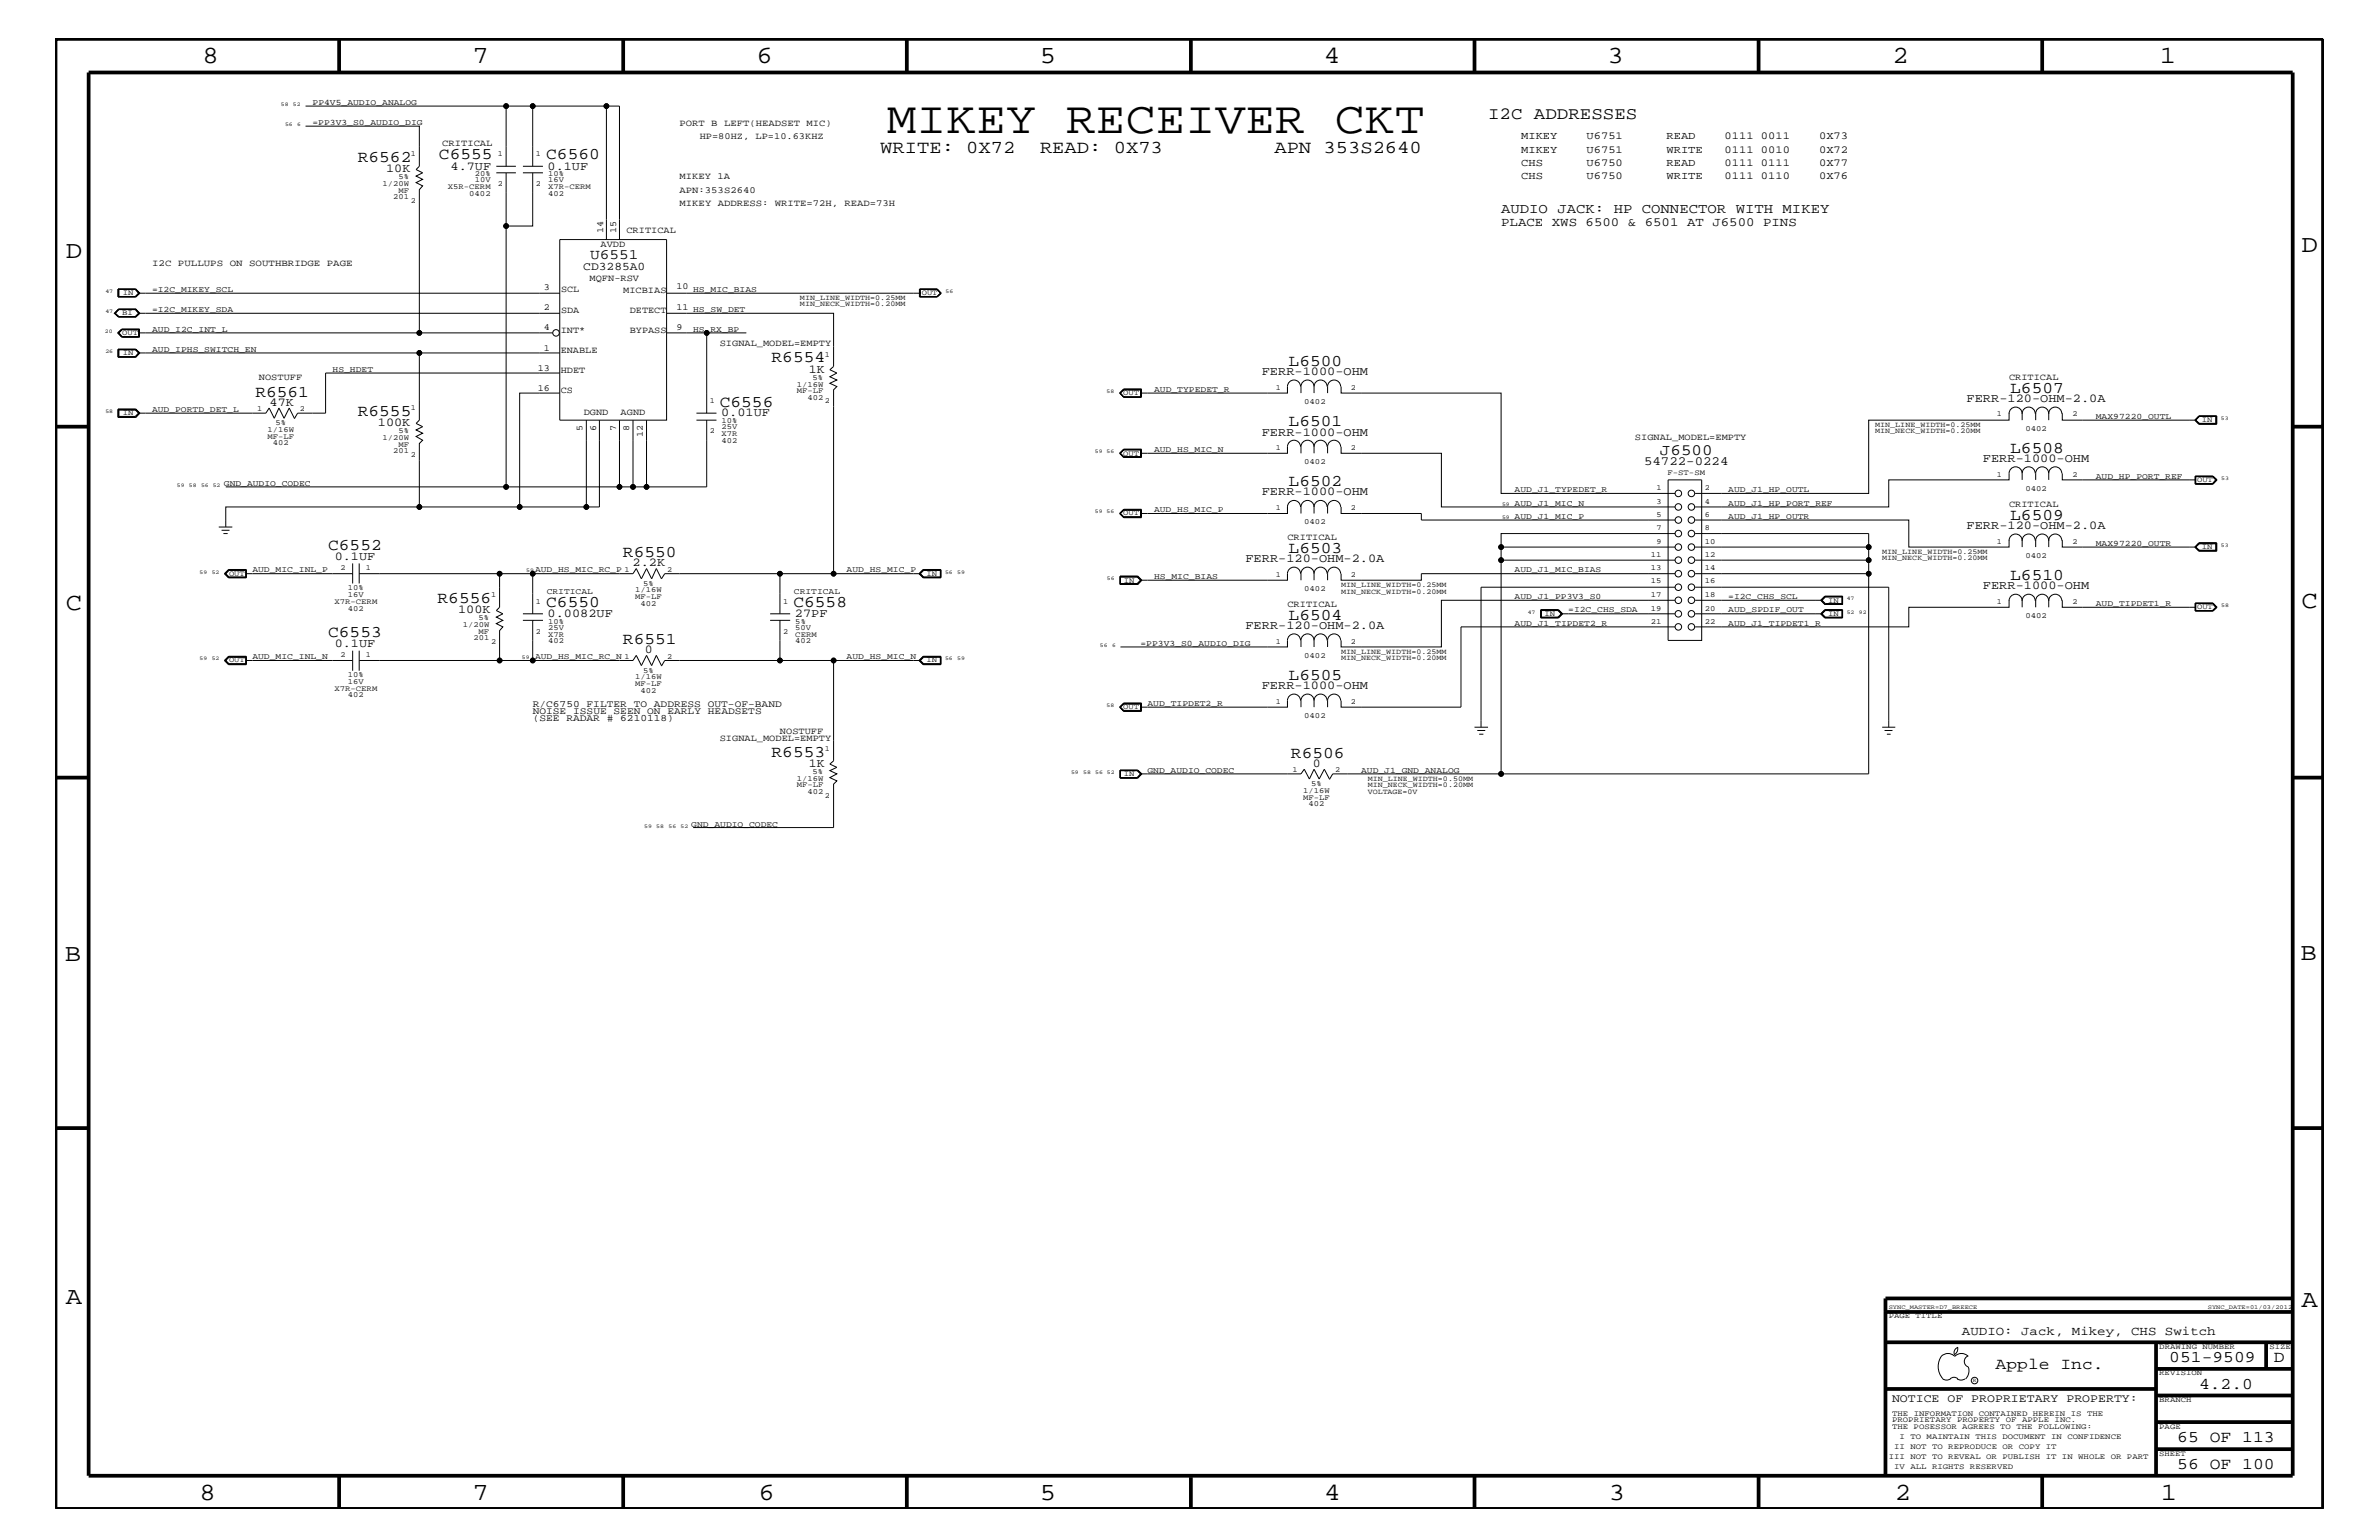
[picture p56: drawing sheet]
<svg xmlns="http://www.w3.org/2000/svg" width="432mm" height="279mm" viewBox="0 0 432 279" stroke-linecap="round" stroke-linejoin="round" font-family="sans-serif">
<defs><g id="words">
<text font-size="8.2" x="161" y="24.1">MIKEY RECEIVER CKT</text>
<g font-size="4.5">
<text x="36.7" y="11.5">8</text>
<text x="85.8" y="11.5">7</text>
<text x="137.3" y="11.5">6</text>
<text x="188.7" y="11.5">5</text>
<text x="240.3" y="11.5">4</text>
<text x="291.8" y="11.5">3</text>
<text x="343.5" y="11.5">2</text>
<text x="392" y="11.5">1</text>
<text x="11.9" y="46.8">D</text>
<text x="417.7" y="45.7">D</text>
<text x="11.9" y="110.6">C</text>
<text x="417.7" y="110.3">C</text>
<text x="11.8" y="174.3">B</text>
<text x="417.6" y="174.2">B</text>
<text x="11.9" y="236.7">A</text>
<text x="417.7" y="237.1">A</text>
<text x="36.2" y="272.1">8</text>
<text x="85.8" y="272.1">7</text>
<text x="137.7" y="272.1">6</text>
<text x="188.7" y="272.1">5</text>
<text x="240.4" y="272.1">4</text>
<text x="292" y="272.1">3</text>
<text x="343.9" y="272.1">2</text>
<text x="392.2" y="272.1">1</text>
</g>
<g font-size="3.3">
<text x="159.8" y="27.7">WRITE: 0X72</text>
<text x="188.8" y="27.7">READ: 0X73</text>
<text x="231.3" y="27.7">APN 353S2640</text>
</g>
<text font-size="3.1" x="270.1" y="21.6">I2C ADDRESSES</text>
<g font-size="3">
<text x="64.9" y="29.4">R6562</text>
<text x="79.7" y="28.9">C6555</text>
<text x="99.1" y="28.9">C6560</text>
<text x="140" y="65.7">R6554</text>
<text x="46.4" y="72">R6561</text>
<text x="233.9" y="66.4">L6500</text>
<text x="364.9" y="71.2">L6507</text>
<text x="64.9" y="75.5">R6555</text>
<text x="130.6" y="73.8">C6556</text>
<text x="233.9" y="77.3">L6501</text>
<text x="364.9" y="82.2">L6508</text>
<text x="233.9" y="88.2">L6502</text>
<text x="364.9" y="94.3">L6509</text>
<text x="59.6" y="99.9">C6552</text>
<text x="113.1" y="101">R6550</text>
<text x="233.9" y="100.4">L6503</text>
<text x="364.9" y="105.2">L6510</text>
<text x="79.4" y="109.4">R6556</text>
<text x="99.1" y="110.2">C6550</text>
<text x="144" y="110.2">C6558</text>
<text x="233.9" y="112.5">L6504</text>
<text x="59.6" y="115.6">C6553</text>
<text x="113.1" y="116.8">R6551</text>
<text x="233.9" y="123.4">L6505</text>
<text x="140" y="137.3">R6553</text>
<text x="234.3" y="137.4">R6506</text>
<text x="362.2" y="248.4">Apple Inc.</text>
<text x="393.7" y="247.1">051-9509</text>
<text x="399.2" y="252">4.2.0</text>
<text x="412.7" y="247.1">D</text>
<text x="395.2" y="261.6">65 OF 113</text>
<text x="395.2" y="266.6">56 OF 100</text>
</g>
<text font-size="2.9" x="301.3" y="82.5">J6500</text>
<text font-size="2.6" x="107.1" y="47">U6551</text>
<text font-size="2.5" x="272.5" y="38.6">AUDIO JACK: HP CONNECTOR WITH MIKEY</text>
<g font-size="2.3">
<text x="272.5" y="41">PLACE XWS 6500 &amp; 6501 AT J6500 PINS</text>
<text x="298.4" y="84.4">54722-0224</text>
<text x="356.1" y="242.3">AUDIO: Jack, Mikey, CHS Switch</text>
</g>
<g font-size="2.2">
<text x="70.1" y="31.2">10K</text>
<text x="81.8" y="30.8">4.7UF</text>
<text x="99.4" y="30.8">0.1UF</text>
<text x="146.8" y="67.6">1K</text>
<text x="229" y="68.1">FERR-1000-OHM</text>
<text x="48.9" y="73.7">47K</text>
<text x="68.6" y="77.3">100K</text>
<text x="130.9" y="75.6">0.01UF</text>
<text x="357" y="72.9">FERR-120-OHM-2.0A</text>
<text x="229" y="79">FERR-1000-OHM</text>
<text x="359.9" y="83.8">FERR-1000-OHM</text>
<text x="229" y="89.9">FERR-1000-OHM</text>
<text x="357" y="96">FERR-120-OHM-2.0A</text>
<text x="60.7" y="101.6">0.1UF</text>
<text x="114.8" y="102.7">2.2K</text>
<text x="226.1" y="102.1">FERR-120-OHM-2.0A</text>
<text x="359.9" y="106.9">FERR-1000-OHM</text>
<text x="83.1" y="111.2">100K</text>
<text x="99.4" y="112">0.0082UF</text>
<text x="144.3" y="112">27PF</text>
<text x="60.7" y="117.4">0.1UF</text>
<text x="117.1" y="118.5">0</text>
<text x="226.1" y="114.2">FERR-120-OHM-2.0A</text>
<text x="229" y="125.1">FERR-1000-OHM</text>
<text x="146.8" y="139.1">1K</text>
<text x="238.3" y="139.1">0</text>
</g>
<g font-size="2.1">
<text x="105.9" y="49.1">CD3285A0</text>
<text x="343.4" y="254.4">NOTICE OF PROPRIETARY PROPERTY:</text>
</g>
<g font-size="1.9">
<text x="276.1" y="25.3">MIKEY</text>
<text x="276.1" y="27.7">MIKEY</text>
<text x="288" y="25.3">U6751</text>
<text x="288" y="27.7">U6751</text>
<text x="302.5" y="25.3">READ</text>
<text x="302.5" y="27.7">WRITE</text>
<text x="313" y="25.3">0111 0011</text>
<text x="313" y="27.7">0111 0010</text>
<text x="330.2" y="25.3">0X73</text>
<text x="330.2" y="27.7">0X72</text>
<text x="276.1" y="32.5">CHS</text>
<text x="276.1" y="30.2">CHS</text>
<text x="288" y="32.5">U6750</text>
<text x="288" y="30.2">U6750</text>
<text x="302.5" y="32.5">WRITE</text>
<text x="302.5" y="30.2">READ</text>
<text x="313" y="32.5">0111 0110</text>
<text x="313" y="30.2">0111 0111</text>
<text x="330.2" y="32.5">0X76</text>
<text x="330.2" y="30.2">0X77</text>
</g>
<g font-size="1.8">
<text x="96.7" y="128.3">R/C6750 FILTER TO ADDRESS OUT-OF-BAND</text>
<text x="96.7" y="129.6">NOISE ISSUE SEEN ON EARLY HEADSETS</text>
<text x="96.7" y="130.8">(SEE RADAR # 6210118)</text>
</g>
<g font-size="1.7">
<text x="123.4" y="22.9">PORT B LEFT(HEADSET MIC)</text>
<text x="80.3" y="26.5">CRITICAL</text>
<text x="127" y="25.3">HP=80HZ, LP=10.63KHZ</text>
<text x="123.4" y="35">APN:353S2640</text>
<text x="123.4" y="32.5">MIKEY 1A</text>
<text x="123.4" y="37.4">MIKEY ADDRESS: WRITE=72H, READ=73H</text>
<text x="109" y="44.9">AVDD</text>
<text x="109.5" y="42.3" transform="rotate(-90 109.5 42.3)">14</text>
<text x="111.8" y="42.3" transform="rotate(-90 111.8 42.3)">15</text>
<text x="113.7" y="42.3">CRITICAL</text>
<text x="27.6" y="48.3">I2C PULLUPS ON SOUTHBRIDGE PAGE</text>
<text x="98.7" y="52.7">3</text>
<text x="101.9" y="53">SCL</text>
<text x="107" y="51">MQFN-RSV</text>
<text x="113.1" y="53.2">MICBIAS</text>
<text x="122.8" y="52.5">10</text>
<text x="98.7" y="59.9">4</text>
<text x="98.7" y="56.2">2</text>
<text x="101.9" y="56.8">SDA</text>
<text x="114.3" y="56.8">DETECT</text>
<text x="122.8" y="59.8">9</text>
<text x="122.8" y="56.2">11</text>
<text x="98.7" y="63.6">1</text>
<text x="101.8" y="64">ENABLE</text>
<text x="101.8" y="60.4">INT*</text>
<text x="114.3" y="60.4">BYPASS</text>
<text x="130.6" y="62.9">SIGNAL_MODEL=EMPTY</text>
<text x="47" y="68.9">NOSTUFF</text>
<text x="97.6" y="70.9">16</text>
<text x="97.6" y="67.3">13</text>
<text x="101.8" y="71.3">CS</text>
<text x="101.8" y="67.7">HDET</text>
<text x="364.7" y="68.9">CRITICAL</text>
<text x="106" y="75.4">DGND</text>
<text x="112.6" y="75.4">AGND</text>
<text x="105.7" y="78.3" transform="rotate(-90 105.7 78.3)">5</text>
<text x="108.2" y="78.3" transform="rotate(-90 108.2 78.3)">6</text>
<text x="111.8" y="78.3" transform="rotate(-90 111.8 78.3)">7</text>
<text x="114.2" y="78.3" transform="rotate(-90 114.2 78.3)">8</text>
<text x="116.7" y="79.4" transform="rotate(-90 116.7 79.4)">12</text>
<text x="296.8" y="79.9">SIGNAL_MODEL=EMPTY</text>
<text x="364.7" y="92">CRITICAL</text>
<text x="233.7" y="98">CRITICAL</text>
<text x="233.7" y="110.2">CRITICAL</text>
<text x="130.6" y="134.4">SIGNAL_MODEL=EMPTY</text>
<text x="141.6" y="133.2">NOSTUFF</text>
</g>
<g font-size="1.5">
<text x="56.7" y="22.6">=PP3V3_S0_AUDIO_DIG</text>
<text x="56.7" y="19">PP4V5_AUDIO_ANALOG</text>
<text x="27.6" y="52.9">=I2C_MIKEY_SCL</text>
<text x="125.8" y="52.9">HS_MIC_BIAS</text>
<text x="27.6" y="56.6">=I2C_MIKEY_SDA</text>
<text x="125.8" y="56.6">HS_SW_DET</text>
<text x="27.6" y="60.2">AUD_I2C_INT_L</text>
<text x="27.6" y="63.9">AUD_IPHS_SWITCH_EN</text>
<text x="125.8" y="60.2">HS_RX_BP</text>
<text x="60.4" y="67.5">HS_HDET</text>
<text x="209.5" y="71.1">AUD_TYPEDET_R</text>
<text x="27.6" y="74.7">AUD_PORTD_DET_L</text>
<text x="380.4" y="76">MAX97220_OUTL</text>
<text x="209.5" y="82">AUD_HS_MIC_N</text>
<text x="40.6" y="88.3">GND_AUDIO_CODEC</text>
<text x="274.9" y="89.3">AUD_J1_TYPEDET_R</text>
<text x="313.7" y="89.3">AUD_J1_HP_OUTL</text>
<text x="380.4" y="86.9">AUD_HP_PORT_REF</text>
<text x="209.5" y="92.9">AUD_HS_MIC_P</text>
<text x="274.9" y="94.2">AUD_J1_MIC_P</text>
<text x="274.9" y="91.7">AUD_J1_MIC_N</text>
<text x="313.7" y="91.7">AUD_J1_HP_PORT_REF</text>
<text x="313.7" y="94.2">AUD_J1_HP_OUTR</text>
<text x="380.4" y="99">MAX97220_OUTR</text>
<text x="45.8" y="103.8">AUD_MIC_INL_P</text>
<text x="97.1" y="103.8">AUD_HS_MIC_RC_P 1</text>
<text x="99.2" y="107.7">CRITICAL</text>
<text x="144.1" y="107.7">CRITICAL</text>
<text x="153.7" y="103.8">AUD_HS_MIC_P</text>
<text x="209.5" y="105">HS_MIC_BIAS</text>
<text x="274.9" y="103.8">AUD_J1_MIC_BIAS</text>
<text x="274.9" y="113.6">AUD_J1_TIPDET2_R</text>
<text x="274.9" y="108.7">AUD_J1_PP3V3_S0</text>
<text x="284.6" y="111.1">=I2C_CHS_SDA</text>
<text x="313.7" y="108.7">=I2C_CHS_SCL</text>
<text x="313.7" y="113.6">AUD_J1_TIPDET1_R</text>
<text x="313.7" y="111.1">AUD_SPDIF_OUT</text>
<text x="380.4" y="109.9">AUD_TIPDET1_R</text>
<text x="45.8" y="119.6">AUD_MIC_INL_N</text>
<text x="97.1" y="119.6">AUD_HS_MIC_RC_N 1</text>
<text x="153.7" y="119.6">AUD_HS_MIC_N</text>
<text x="207" y="117.2">=PP3V3_S0_AUDIO_DIG</text>
<text x="208.3" y="128">AUD_TIPDET2_R</text>
<text x="208.3" y="140.2">GND_AUDIO_CODEC</text>
<text x="247.1" y="140.2">AUD_J1_GND_ANALOG</text>
<text x="125.5" y="150.1">GND_AUDIO_CODEC</text>
</g>
<g font-size="1.4">
<text x="74.6" y="28.3">1</text>
<text x="90.3" y="28.3">1</text>
<text x="97.3" y="28.3">1</text>
<text x="69.4" y="33.7">1/20W</text>
<text x="72.3" y="32.5">5%</text>
<text x="72.3" y="35">MF</text>
<text x="81.3" y="34.2">X5R-CERM</text>
<text x="85.2" y="35.5">0402</text>
<text x="86.2" y="33">10V</text>
<text x="86.2" y="31.9">20%</text>
<text x="90.3" y="33.7">2</text>
<text x="97.3" y="33.7">2</text>
<text x="99.5" y="34.2">X7R-CERM</text>
<text x="99.5" y="35.5">402</text>
<text x="99.5" y="33">16V</text>
<text x="99.5" y="31.9">10%</text>
<text x="71.4" y="36.2">201</text>
<text x="74.6" y="36.8">2</text>
<text x="22.3" y="53.5">IN</text>
<text x="167.3" y="53.5">OUT</text>
<text x="22.2" y="57.2">BI</text>
<text x="145.2" y="55.6">MIN_NECK_WIDTH=0.20MM</text>
<text x="145.2" y="54.4">MIN_LINE_WIDTH=0.25MM</text>
<text x="22.2" y="60.8">OUT</text>
<text x="22.3" y="64.5">IN</text>
<text x="149.7" y="64.7">1</text>
<text x="144.6" y="70.1">1/16W</text>
<text x="144.6" y="71.3">MF-LF</text>
<text x="147.5" y="68.9">5%</text>
<text x="203.9" y="71.7">OUT</text>
<text x="231.6" y="70.7">1</text>
<text x="245.2" y="70.7">2</text>
<text x="22.3" y="75.4">IN</text>
<text x="46.7" y="74.6">1</text>
<text x="50" y="77.2">5%</text>
<text x="54.4" y="74.6">2</text>
<text x="74.6" y="74.4">1</text>
<text x="128.9" y="73.2">1</text>
<text x="131" y="77.9">25V</text>
<text x="131" y="76.8">10%</text>
<text x="146.6" y="72.6">402</text>
<text x="149.7" y="73.2">2</text>
<text x="236.7" y="73.3">0402</text>
<text x="340.4" y="77.4">MIN_LINE_WIDTH=0.25MM</text>
<text x="362.5" y="75.6">1</text>
<text x="376.2" y="75.6">2</text>
<text x="399.6" y="76.6">IN</text>
<text x="48.6" y="78.3">1/16W</text>
<text x="48.6" y="79.6">MF-LF</text>
<text x="49.5" y="80.8">402</text>
<text x="69.4" y="79.9">1/20W</text>
<text x="71.4" y="82.2">201</text>
<text x="72.3" y="78.6">5%</text>
<text x="72.3" y="81.1">MF</text>
<text x="74.6" y="82.8">2</text>
<text x="128.9" y="78.6">2</text>
<text x="131" y="80.3">402</text>
<text x="131" y="79.1">X7R</text>
<text x="203.9" y="82.7">OUT</text>
<text x="231.6" y="81.6">1</text>
<text x="245.2" y="81.6">2</text>
<text x="340.4" y="78.6">MIN_NECK_WIDTH=0.20MM</text>
<text x="367.6" y="78.2">0402</text>
<text x="236.7" y="84.2">0402</text>
<text x="300.7" y="88.9">1</text>
<text x="302.6" y="86.1">F-ST-SM</text>
<text x="309.5" y="88.9">2</text>
<text x="362.5" y="86.5">1</text>
<text x="367.6" y="89">0402</text>
<text x="376.2" y="86.5">2</text>
<text x="398.8" y="87.5">OUT</text>
<text x="203.9" y="93.5">OUT</text>
<text x="231.6" y="92.6">1</text>
<text x="236.7" y="95.1">0402</text>
<text x="245.2" y="92.6">2</text>
<text x="300.7" y="91.4">3</text>
<text x="300.7" y="93.8">5</text>
<text x="309.5" y="91.4">4</text>
<text x="309.5" y="93.8">6</text>
<text x="299.6" y="101">11</text>
<text x="300.7" y="96.2">7</text>
<text x="300.7" y="98.7">9</text>
<text x="309.5" y="98.7">10</text>
<text x="309.5" y="101">12</text>
<text x="309.5" y="96.2">8</text>
<text x="341.6" y="101.6">MIN_NECK_WIDTH=0.20MM</text>
<text x="341.6" y="100.4">MIN_LINE_WIDTH=0.25MM</text>
<text x="362.5" y="98.7">1</text>
<text x="367.6" y="101.2">0402</text>
<text x="376.2" y="98.7">2</text>
<text x="399.6" y="99.6">IN</text>
<text x="41.6" y="104.4">OUT</text>
<text x="61.8" y="103.5">2</text>
<text x="63.2" y="107.1">10%</text>
<text x="66.4" y="103.5">1</text>
<text x="115.3" y="107.5">1/16W</text>
<text x="116.7" y="106.3">5%</text>
<text x="121.1" y="103.7">2</text>
<text x="168.1" y="104.4">IN</text>
<text x="204" y="105.7">IN</text>
<text x="231.6" y="104.7">1</text>
<text x="236.7" y="107.2">0402</text>
<text x="243.4" y="107.7">MIN_NECK_WIDTH=0.20MM</text>
<text x="243.4" y="106.5">MIN_LINE_WIDTH=0.25MM</text>
<text x="245.2" y="104.7">2</text>
<text x="299.6" y="103.5">13</text>
<text x="299.6" y="105.9">15</text>
<text x="309.5" y="103.5">14</text>
<text x="309.5" y="105.9">16</text>
<text x="60.7" y="109.5">X7R-CERM</text>
<text x="63.2" y="110.8">402</text>
<text x="63.2" y="108.3">16V</text>
<text x="84" y="113.7">1/20W</text>
<text x="86.9" y="112.6">5%</text>
<text x="89.2" y="108.3">1</text>
<text x="97.3" y="109.5">1</text>
<text x="99.5" y="113.1">10%</text>
<text x="115.3" y="108.7">MF-LF</text>
<text x="116.2" y="109.9">402</text>
<text x="142.2" y="109.5">1</text>
<text x="144.4" y="113.1">5%</text>
<text x="280.3" y="111.7">IN</text>
<text x="299.6" y="108.3">17</text>
<text x="299.6" y="110.8">19</text>
<text x="299.6" y="113.1">21</text>
<text x="309.5" y="110.8">20</text>
<text x="309.5" y="108.3">18</text>
<text x="309.5" y="113.1">22</text>
<text x="331.8" y="111.7">IN</text>
<text x="331.8" y="109.3">IN</text>
<text x="362.5" y="109.5">1</text>
<text x="367.6" y="112">0402</text>
<text x="376.2" y="109.5">2</text>
<text x="398.8" y="110.5">OUT</text>
<text x="61.8" y="119.2">2</text>
<text x="66.4" y="119.2">1</text>
<text x="85.9" y="116.2">201</text>
<text x="86.9" y="115">MF</text>
<text x="89.2" y="116.8">2</text>
<text x="97.3" y="115">2</text>
<text x="99.5" y="116.7">402</text>
<text x="99.5" y="114.2">25V</text>
<text x="99.5" y="115.5">X7R</text>
<text x="121.1" y="119.5">2</text>
<text x="142.2" y="115">2</text>
<text x="144.4" y="115.5">CERM</text>
<text x="144.4" y="114.2">50V</text>
<text x="144.4" y="116.7">402</text>
<text x="231.6" y="116.8">1</text>
<text x="236.7" y="119.3">0402</text>
<text x="243.4" y="119.8">MIN_NECK_WIDTH=0.20MM</text>
<text x="243.4" y="118.6">MIN_LINE_WIDTH=0.25MM</text>
<text x="245.2" y="116.8">2</text>
<text x="41.6" y="120.2">OUT</text>
<text x="60.7" y="125.3">X7R-CERM</text>
<text x="63.2" y="124.1">16V</text>
<text x="63.2" y="122.9">10%</text>
<text x="115.3" y="123.2">1/16W</text>
<text x="115.3" y="124.4">MF-LF</text>
<text x="116.2" y="125.7">402</text>
<text x="116.7" y="122">5%</text>
<text x="168.1" y="120.2">IN</text>
<text x="63.2" y="126.5">402</text>
<text x="203.9" y="128.7">OUT</text>
<text x="231.6" y="127.7">1</text>
<text x="236.7" y="130.2">0402</text>
<text x="245.2" y="127.7">2</text>
<text x="149.7" y="136.2">1</text>
<text x="144.6" y="142.9">MF-LF</text>
<text x="144.6" y="141.7">1/16W</text>
<text x="147.5" y="140.4">5%</text>
<text x="204" y="140.8">IN</text>
<text x="234.6" y="140.1">1</text>
<text x="236.5" y="143.9">1/16W</text>
<text x="238" y="142.6">5%</text>
<text x="242.3" y="140.1">2</text>
<text x="248.2" y="141.7">MIN_LINE_WIDTH=0.50MM</text>
<text x="248.2" y="142.9">MIN_NECK_WIDTH=0.20MM</text>
<text x="146.6" y="144">402</text>
<text x="149.7" y="144.7">2</text>
<text x="236.5" y="145.1">MF-LF</text>
<text x="237.5" y="146.2">402</text>
<text x="248.2" y="144">VOLTAGE=0V</text>
<text x="342.8" y="239.2">PAGE TITLE</text>
<text x="391.9" y="244.7">DRAWING NUMBER</text>
<text x="411.9" y="244.7">SIZE</text>
<text x="391.9" y="249.5">REVISION</text>
<text x="343.4" y="256.8">THE INFORMATION CONTAINED HEREIN IS THE</text>
<text x="391.9" y="254.4">BRANCH</text>
<text x="343.4" y="259.3">THE POSESSOR AGREES TO THE FOLLOWING:</text>
<text x="343.4" y="258">PROPRIETARY PROPERTY OF APPLE INC.</text>
<text x="343.8" y="262.9">II NOT TO REPRODUCE OR COPY IT</text>
<text x="344.8" y="261.1">I TO MAINTAIN THIS DOCUMENT IN CONFIDENCE</text>
<text x="391.9" y="259.3">PAGE</text>
<text x="342.8" y="264.7">III NOT TO REVEAL OR PUBLISH IT IN WHOLE OR PART</text>
<text x="343.8" y="266.6">IV ALL RIGHTS RESERVED</text>
<text x="391.9" y="264.1">SHEET</text>
</g>
<g font-size="1.1">
<text x="342.8" y="237.4">SYNC_MASTER=D7_BREECE</text>
<text x="400.7" y="237.4">SYNC_DATE=01/03/2012</text>
</g>
<g font-size="1">
<text x="51" y="19.2">58</text>
<text x="51.7" y="22.9">56</text>
<text x="53.2" y="19.2">52</text>
<text x="53.9" y="22.9">6</text>
<text x="19.1" y="53.2">47</text>
<text x="171.6" y="53.2">56</text>
<text x="19.1" y="56.8">47</text>
<text x="19.1" y="60.4">20</text>
<text x="19.1" y="64">26</text>
<text x="200.8" y="71.3">58</text>
<text x="19.1" y="75">58</text>
<text x="403.1" y="76.2">53</text>
<text x="198.7" y="82.2">59 56</text>
<text x="32.1" y="88.3">59</text>
<text x="34.3" y="88.3">58</text>
<text x="36.5" y="88.3">56 52</text>
<text x="403.2" y="87.1">53</text>
<text x="198.7" y="93.2">59 56</text>
<text x="272.6" y="94.2">59</text>
<text x="272.6" y="91.7">59</text>
<text x="403.1" y="99.3">53</text>
<text x="36.2" y="104.1">59</text>
<text x="38.4" y="104.1">52</text>
<text x="95.5" y="103.8">59</text>
<text x="171.5" y="104.1">56</text>
<text x="173.7" y="104.1">59</text>
<text x="200.9" y="105.3">56</text>
<text x="277.3" y="111.4">47</text>
<text x="335.2" y="111.4">52</text>
<text x="335.2" y="108.9">47</text>
<text x="337.4" y="111.4">92</text>
<text x="403.2" y="110.2">58</text>
<text x="36.2" y="119.8">59</text>
<text x="38.4" y="119.8">52</text>
<text x="94.7" y="119.6">59</text>
<text x="171.5" y="119.8">56</text>
<text x="173.7" y="119.8">59</text>
<text x="199.6" y="117.4">56</text>
<text x="201.8" y="117.4">6</text>
<text x="200.8" y="128.3">58</text>
<text x="194.4" y="140.4">59</text>
<text x="196.6" y="140.4">58</text>
<text x="198.8" y="140.4">56 52</text>
<text x="116.9" y="150.1">59</text>
<text x="119.1" y="150.1">58</text>
<text x="121.3" y="150.1">56</text>
<text x="123.5" y="150.1">52</text>
<text x="358.1" y="250.7">R</text>
</g>
</g></defs>
<g fill="none" stroke="#000" stroke-width=".18">
<path d="M55.5 19.2h41.2M91.9 19.2v11M110.1 19.2h-13.4v11M55.5 22.9h20.6v7.3l-.6 .6 1.2 .6-1.2 .5 1.2 .6-1.2 .6 1.2 .6-.6 .7v26M90.1 31.4h3.5M90.1 30.2h3.5M91.9 31.4v9.6h4.8v-9.6M94.9 31.4h3.7M94.9 30.2h3.7M21.5 56.2h3.1l.6 .6-.6 .6h-3.1l-.6-.6zM21.5 56.1h3.1l.7 .7-.7 .7h-3.1M21.5 56.1h3.1l.8 .7-.8 .7h-3.1"/>
<path d="M21.5 56.1l-.8 .7 .8 .7M21.5 56.1l-.7 .7 .7 .7M21.5 52.5h3.1l.6 .7-.6 .6h-3.1zM21.6 52.5v1.3M22.1 59.7l-.8 .7 .8 .8M22.1 59.7h3.2v1.5h-3.2M22.1 59.7l-.7 .7 .7 .8M22.2 59.8l-.6 .6 .6 .7M24.6 52.5l.5 .7M24.6 52.4h-3.2v1.5h3.2M24.6 52.4l.8 .8-.8 .7M24.6 52.4l.7 .8-.7 .7"/>
<path d="M25.1 56.8l-.5 .6h-3l-.7-.6 .7-.6h3l.5 .6h76.5M25.1 53.2l-.5 .6M25.1 53.2h76.5M25.1 59.8v1.3M91.9 41v47.3h20.5v-12.1M101.6 43.5h19.4v32.7h-19.4zM110.1 43.5v-24.3h2.3v24.3M121 56.8h30.3v9.7l-.7 .6 1.3 .6-1.3 .7 1.3 .5-1.3 .6 1.3 .6-.6 .6v33.4M121 53.2h46M167 53.8h3.1M167 52.5h3.1M167 52.4v1.5"/>
<path d="M167 52.5v1.3M170.1 52.4h-3.2v1.5h3.2M170.1 52.4l.8 .8-.8 .7M170.1 52.4l.7 .8M170.1 52.5l.7 .7M170.1 52.5l.6 .7-.6 .6M170.8 53.2l-.7 .7M170.8 53.2l-.7 .6M21.4 74.2h3.2l.8 .8-.8 .7h-3.2zM21.4 74.3h3.2l.7 .7-.7 .7M21.5 63.4h3.1l.6 .6-.6 .7h-3.1zM21.5 74.4h3.1l.6 .6-.6 .6h-3.1z"/>
<path d="M21.5 60.4l.6-.6h3.1v1.3h-3.1zM21.6 63.4v1.3M21.6 74.4v1.2h3l.5-.6M24.6 63.4l.5 .6M24.6 74.4l.5 .6M24.6 63.4h-3.2v1.4h3.2M24.6 63.4l.8 .6-.8 .8M24.6 63.4l.7 .6-.7 .8M25.1 64l-.5 .7M25.1 60.4h75.2M25.1 64h51M25.1 75h23.2l.6-1 .9 1.9 .8-1.9 1 1.9 .9-1.9 .9 1.9"/>
<path d="M101.6 64h-25.5v12.2l-.6 .6 1.2 .6-1.2 .6 1.2 .6-1.2 .6 1.2 .7-.6 .6v11.5h-35.1v3.6M101.6 71.3h-7.3v20.7M101.6 67.7h-42.5v7.3h-5.1l-.6 1M106.4 76.2v15.8h-30.3M108.8 76.2v15.8h-2.4M114.9 76.2v12.1h2.4v-12.1M121 60.4h14.5M126.4 75h3.6M126.4 76.2h3.6M128.3 60.4v14.6M128.3 76.2v12.1h-11M203.2 71.3l.8-.7h3.2v1.5h-3.2z"/>
<path d="M203.3 71.3l.7-.7h3.1v1.5M203.3 71.3l.7 .8M203.3 71.3l.7 .7M204 72h3.1M204 70.7h3.1M204 70.7l-.7 .6M204 70.7l-.6 .6 .6 .7M207 70.7v1.3M236.1 70.1a1.19 1.19 0 0 0-1.2-1.2 1.19 1.19 0 0 0-1.2 1.2v1.2h-26.7M238.5 70.1a1.19 1.19 0 0 1 1.2-1.2 1.19 1.19 0 0 1 1.2 1.2M238.5 70.1a1.19 1.19 0 0 0-1.2-1.2 1.19 1.19 0 0 0-1.2 1.2v1.2M238.5 70.1v1.2"/>
<path d="M243.3 70.1a1.19 1.19 0 0 0-1.2-1.2 1.19 1.19 0 0 0-1.1 1.2v1.2M243.4 70.1v1.2h29.1v18.2h31.5M364.7 75v1.2h-25.5v13.3h-31.5M364.7 75a1.19 1.19 0 0 1 1.1-1.1 1.19 1.19 0 0 1 1.2 1.1 1.19 1.19 0 0 1 1.2-1.1 1.19 1.19 0 0 1 1.2 1.1M367 75v1.2M369.5 75a1.19 1.19 0 0 1 1.2-1.1 1.19 1.19 0 0 1 1.2 1.1 1.19 1.19 0 0 1 1.1-1.1 1.19 1.19 0 0 1 1.2 1.1M369.5 75v1.2M371.9 75v1.2M374.3 75v1.2h24.2M398.4 76.2l.7-.7h3.2v1.5h-3.2zM399.1 75.6h3.2v1.2h-3.2l-.6-.6zM399.1 75.5l-.7 .7 .7 .7h3.2"/>
<path d="M399.2 75.6l-.7 .6 .7 .6M402.2 75.6v1.2M39.7 95.6h2.5M40.2 96.2h1.5M40.6 96.8h.7M41 88.3h50.9M112.4 88.3h2.5M203.2 82.2l.8-.7h3.2v1.5h-3.2zM203.2 93.2l.8-.8h3.2v1.5h-3.2zM203.3 82.2l.7-.6h3.1v1.4M203.3 93.2l.7-.7h3.1v1.3h-3.1zM203.3 82.2l.7 .7h3.1"/>
<path d="M203.3 82.2l.7 .8M203.4 82.2l.6-.6h3v1.2h-3zM203.4 93.2l.6-.6h3v1.2h-3zM236.1 81.1a1.19 1.19 0 0 0-1.2-1.2 1.19 1.19 0 0 0-1.2 1.2v1.1h-26.7M236.1 92a1.19 1.19 0 0 0-1.2-1.2 1.19 1.19 0 0 0-1.2 1.2v1.2h-26.7M238.5 81.1a1.19 1.19 0 0 1 1.2-1.2 1.19 1.19 0 0 1 1.2 1.2M238.5 81.1a1.19 1.19 0 0 0-1.2-1.2 1.19 1.19 0 0 0-1.2 1.2v1.1M238.5 92a1.19 1.19 0 0 1 1.2-1.2 1.19 1.19 0 0 1 1.2 1.2M238.5 92a1.19 1.19 0 0 0-1.2-1.2 1.19 1.19 0 0 0-1.2 1.2v1.2M238.5 81.1v1.1M238.5 92v1.2M243.3 81.1a1.19 1.19 0 0 0-1.2-1.2 1.19 1.19 0 0 0-1.1 1.2v1.1"/>
<path d="M243.3 92a1.19 1.19 0 0 0-1.2-1.2 1.19 1.19 0 0 0-1.1 1.2v1.2M243.4 81.1v1.1h18.2v9.8h42.4M243.4 92v1.2h14.6v1.1h46M272.5 99.3v41.1M302.8 87.1h6.1v29.1h-6.1zM304 96.8h-31.5v2.5h31.5M307.7 94.3h38.8v5h18.2v-1.3M307.7 96.8h31.5v2.5h-31.5M339.2 99.3v2.3h-31.5M364.7 98.1a1.19 1.19 0 0 1 1.1-1.2 1.19 1.19 0 0 1 1.2 1.2 1.19 1.19 0 0 1 1.2-1.2 1.19 1.19 0 0 1 1.2 1.2M367 85.9a1.19 1.19 0 0 0-1.2-1.2 1.19 1.19 0 0 0-1.1 1.2v1.2h-21.9v4.9h-35.1M367 85.9a1.19 1.19 0 0 1 1.2-1.2 1.19 1.19 0 0 1 1.2 1.2"/>
<path d="M367 85.9v1.2M367 98v1.3M369.5 98.1a1.19 1.19 0 0 1 1.2-1.2 1.19 1.19 0 0 1 1.2 1.2 1.19 1.19 0 0 1 1.1-1.2 1.19 1.19 0 0 1 1.2 1.2M369.5 98v1.3M371.9 85.9a1.19 1.19 0 0 0-1.2-1.2 1.19 1.19 0 0 0-1.2 1.2v1.2M371.9 85.9a1.19 1.19 0 0 1 1.1-1.2 1.19 1.19 0 0 1 1.2 1.2M371.9 85.9v1.2M371.9 98v1.3M374.3 85.9v1.2h24.2M374.3 98v1.3h24.2M398.5 86.5h3.2l.6 .6-.6 .6h-3.2zM399.1 98.6h3.2v1.3h-3.2l-.6-.6z"/>
<path d="M399.1 98.5h3.2v1.5h-3.2l-.7-.7zM399.1 98.5l-.7 .8 .7 .6h3.2M399.2 99.9l-.7-.6 .7-.6h3v1.2M401.6 86.5l.6 .6-.6 .6M401.7 86.4h-3.3v1.4h3.3M401.7 86.4l.7 .7-.7 .7M401.7 86.4l.6 .7-.6 .7M40.7 119.8l.8-.7h3.2v1.5h-3.2zM41.5 103.3h3.2v1.5h-3.2l-.8-.7zM41.5 119.2h3.2M41.5 119.2l-.7 .6 .7 .7M41.5 119.2l-.6 .6 .6 .7"/>
<path d="M41.5 104.8h3.2M41.5 103.4h3.2M41.5 103.4l-.7 .7 .7 .7M41.5 103.4l-.6 .7 .6 .7M44.6 119.2h-3l-.6 .6 .6 .6h3M44.6 103.5h-3l-.6 .6 .6 .6h3M44.6 103.4v1.4M44.6 119.2v1.3M44.6 119.8h19.4M44.6 104.1h19.4M64 102.2v3.7M64 118.1v3.6"/>
<path d="M65.2 104.1h25.5v6.1l-.6 .6 1.2 .6-1.2 .6 1.2 .6-1.2 .5 1.2 .6-.6 .7v5.4h-25.5M65.2 102.2v3.7M65.2 118.1v3.6M90.7 119.8h24.2l.6-.9 .9 1.9 .9-1.9 1 1.9 .8-1.9 1 1.9M90.7 104.1h6M94.9 112.6h3.7M94.9 111.4h3.7M96.7 112.6v7.2M139.8 112.6h3.6M139.8 111.4h3.6M141.6 112.6v7.2h-20.9l-.6 1M141.6 104.1h-20.9l-.6 .9-1-1.8-.8 1.8-1-1.8-.9 1.8-.9-1.8-.6 .9h-18.2v7.3"/>
<path d="M141.6 119.8h25.4M151.3 119.8v18.2l-.7 .6 1.3 .6-1.3 .6 1.3 .6-1.3 .7 1.3 .6-.6 .6v7.8h-25.5M151.3 104.1h-9.7v7.3M151.3 104.1h15.7M166.8 119.8l.8-.7h3.2v1.5h-3.2zM166.8 104.1l.8-.8h3.2v1.5h-3.2zM167.6 103.4l-.6 .7 .6 .7M167.6 119.2l-.6 .6 .6 .7M170.7 103.5h-3.1l-.6 .6 .6 .6h3.1M170.7 119.2h-3.1l-.6 .6 .6 .6h3.1M170.7 103.4v1.4M170.7 119.2v1.3"/>
<path d="M170.8 119.2h-3.2l-.7 .6 .7 .7h3.2M170.8 103.4h-3.2l-.7 .7 .7 .7h3.2M203.3 104.5h3.2l.8 .8-.8 .7h-3.2zM203.3 104.6h3.2l.7 .7-.7 .7M203.4 104.7h3l.7 .6-.7 .6h-3zM206.4 104.7l.6 .6-.6 .6h-3M236.1 116.2a1.19 1.19 0 0 0-1.2-1.2 1.19 1.19 0 0 0-1.2 1.2v1.2h-30.3M236.1 104.1a1.19 1.19 0 0 0-1.2-1.2 1.19 1.19 0 0 0-1.2 1.2v1.2h-26.7M238.5 116.2a1.19 1.19 0 0 1 1.2-1.2 1.19 1.19 0 0 1 1.2 1.2M238.5 116.2a1.19 1.19 0 0 0-1.2-1.2 1.19 1.19 0 0 0-1.2 1.2v1.2M238.5 104.1a1.19 1.19 0 0 1 1.2-1.2 1.19 1.19 0 0 1 1.2 1.2M238.5 104.1a1.19 1.19 0 0 0-1.2-1.2 1.19 1.19 0 0 0-1.2 1.2v1.2"/>
<path d="M238.5 104.1v1.2M238.5 116.2v1.2M243.3 116.2a1.19 1.19 0 0 0-1.2-1.2 1.19 1.19 0 0 0-1.1 1.2v1.2M243.3 104.1a1.19 1.19 0 0 0-1.2-1.2 1.19 1.19 0 0 0-1.1 1.2v1.2M243.4 104.1v1.2h14.6v-1.2h46M272.5 101.6h31.5M279.7 110.6h3.2l.7 .8-.7 .7h-3.2zM279.7 110.7h3.2l.6 .7-.6 .6h-3.2M279.7 110.8h3.1l.6 .6-.6 .6h-3.1M279.7 110.7v1.3M282.8 110.7l.7 .7-.7 .6M283.4 111.4h20.6"/>
<path d="M304 113.7h-38.8v14.6h-21.8v-1.2M304 108.9h-42.4v8.5h-18.2v-1.2M304 106.5h-35.2v25.4M307.7 111.4h23M307.7 106.5h35.1v25.4M307.7 108.9h23M331.2 110.6h3.2v1.5h-3.2l-.7-.7zM331.2 108.1h3.2v1.6h-3.2l-.7-.8zM331.3 110.7l-.7 .7 .7 .6M331.3 108.2l-.7 .7 .7 .7h3v-1.4M334.3 110.8h-3l-.6 .6 .6 .6h3M334.3 108.3h-3l-.6 .6 .6 .6h3"/>
<path d="M334.3 110.7v1.3M334.4 110.7h-3.2l-.7 .7 .7 .6h3.2M334.4 108.2h-3.2l-.7 .7 .7 .8M339.2 101.6v2.5h-31.5M339.2 104.1v36.3h-97.3l-.6 1M364.7 108.9v1.3h-18.2v3.5h-38.8M364.7 109a1.19 1.19 0 0 1 1.1-1.2 1.19 1.19 0 0 1 1.2 1.2 1.19 1.19 0 0 1 1.2-1.2 1.19 1.19 0 0 1 1.2 1.2M367 108.9v1.3M369.5 109a1.19 1.19 0 0 1 1.2-1.2 1.19 1.19 0 0 1 1.2 1.2 1.19 1.19 0 0 1 1.1-1.2 1.19 1.19 0 0 1 1.2 1.2M369.5 108.9v1.3M371.9 108.9v1.3M374.3 108.9v1.3h24.2"/>
<path d="M398.5 109.5h3.2l.6 .7-.6 .6h-3.2zM401.6 109.5l.6 .7-.6 .6M401.7 109.4h-3.3v1.5h3.3M401.7 109.4l.7 .8-.7 .7M401.7 109.4l.6 .8-.6 .7M41.5 120.5h3.2M203.2 128.3l.8-.8h3.2v1.6h-3.2zM203.3 128.3l.7 .7h3.1M203.3 128.3l.7 .8M203.3 128.3l.7-.7h3.1v1.5M204 127.7l-.6 .6 .6 .6h3v-1.2M204 127.7h3.1"/>
<path d="M204 127.7l-.7 .6M206.4 139.8l.6 .6-.6 .7M206.4 139.8h-3v1.3h3M206.4 139.8l.7 .6-.7 .7M206.5 139.7l.8 .7-.8 .8M206.5 139.7h-3.2v1.5h3.2M206.5 139.7l.7 .7-.7 .8M236.1 127.1a1.19 1.19 0 0 0-1.2-1.2 1.19 1.19 0 0 0-1.2 1.2v1.2h-26.7M238.5 127.1a1.19 1.19 0 0 1 1.2-1.2 1.19 1.19 0 0 1 1.2 1.2M238.5 127.1a1.19 1.19 0 0 0-1.2-1.2 1.19 1.19 0 0 0-1.2 1.2v1.2M238.5 127.1v1.2M243.3 127.1a1.19 1.19 0 0 0-1.2-1.2 1.19 1.19 0 0 0-1.1 1.2v1.2"/>
<path d="M267.6 131.9h2.5M268.1 132.5h1.5M268.5 133.2h.7M341.6 131.9h2.4M342.1 132.5h1.4M342.5 133.2h.7M207 140.4h29.1l.6-.8 1 1.7 .8-1.7 .9 1.7 1-1.7 .9 1.7M352.3 246.1a1.72 1.72 0 0 1 2.5 0 1.69 1.69 0 0 1 2.4 0M352.4 246a3.2 3.2 0 0 0 .4 4.3l.8 .1 .4-.2M354 250.2l.7-.3 .7 .3M355.2 250.2l.7 .2 .7-.2M355.3 244.4v.3a1.18 1.18 0 0 1-.6 1.1"/>
<path d="M355.4 244.4a.99 .99 0 0 0-.6 1.4M357.2 246a1.04 1.04 0 0 0-.7 1 1.04 1.04 0 0 0 .7 1M357.3 248l.1 .7a2.11 2.11 0 0 1-.6 1.5"/>
<circle cx="91.9" cy="19.2" r=".42"/>
<circle cx="96.7" cy="19.2" r=".42"/>
<circle cx="110.1" cy="19.2" r=".42"/>
<circle cx="91.9" cy="41" r=".42"/>
<circle cx="76.1" cy="64" r=".42"/>
<circle cx="76.1" cy="60.4" r=".42"/>
<circle cx="100.9" cy="60.4" r=".59"/>
<circle cx="128.3" cy="60.4" r=".42"/>
<circle cx="76.1" cy="92" r=".42"/>
<circle cx="91.9" cy="88.3" r=".42"/>
<circle cx="94.3" cy="92" r=".42"/>
<circle cx="106.4" cy="92" r=".42"/>
<circle cx="112.4" cy="88.3" r=".42"/>
<circle cx="114.9" cy="88.3" r=".42"/>
<circle cx="117.3" cy="88.3" r=".42"/>
<circle cx="272.5" cy="99.3" r=".42"/>
<circle cx="304.6" cy="89.5" r=".59"/>
<circle cx="304.6" cy="92" r=".59"/>
<circle cx="304.6" cy="99.3" r=".59"/>
<circle cx="304.6" cy="94.3" r=".59"/>
<circle cx="304.6" cy="96.8" r=".59"/>
<circle cx="307" cy="99.3" r=".59"/>
<circle cx="307" cy="89.5" r=".59"/>
<circle cx="307" cy="92" r=".59"/>
<circle cx="307" cy="94.3" r=".59"/>
<circle cx="307" cy="96.8" r=".59"/>
<circle cx="339.2" cy="99.3" r=".42"/>
<circle cx="90.7" cy="119.8" r=".42"/>
<circle cx="90.7" cy="104.1" r=".42"/>
<circle cx="96.7" cy="119.8" r=".42"/>
<circle cx="96.7" cy="104.1" r=".42"/>
<circle cx="141.6" cy="119.8" r=".42"/>
<circle cx="141.6" cy="104.1" r=".42"/>
<circle cx="151.3" cy="119.8" r=".42"/>
<circle cx="151.3" cy="104.1" r=".42"/>
<circle cx="272.5" cy="101.6" r=".42"/>
<circle cx="304.6" cy="108.9" r=".59"/>
<circle cx="304.6" cy="101.6" r=".59"/>
<circle cx="304.6" cy="104.1" r=".59"/>
<circle cx="304.6" cy="111.4" r=".59"/>
<circle cx="304.6" cy="113.7" r=".59"/>
<circle cx="304.6" cy="106.5" r=".59"/>
<circle cx="307" cy="108.9" r=".59"/>
<circle cx="307" cy="104.1" r=".59"/>
<circle cx="307" cy="111.4" r=".59"/>
<circle cx="307" cy="101.6" r=".59"/>
<circle cx="307" cy="106.5" r=".59"/>
<circle cx="307" cy="113.7" r=".59"/>
<circle cx="339.2" cy="101.6" r=".42"/>
<circle cx="339.2" cy="104.1" r=".42"/>
<circle cx="272.5" cy="140.4" r=".42"/>
<circle cx="358.4" cy="250.5" r=".59"/>
</g>
<g fill="none" stroke="#000" stroke-width=".68" stroke-linecap="butt">
<path d="M10.1 7.1h411.5v266.7h-411.5zM16.1 13.2h400v254.5h-400zM61.6 7.1v6.1M113.1 7.1v6.1M164.6 7.1v6.1M216.2 7.1v6.1M267.6 7.1v6.1M319.2 7.1v6.1M370.7 7.1v6.1M10.1 77.4h6M416.1 77.4h5.5M10.1 141.1h6"/>
<path d="M416.1 141.1h5.5M10.1 204.7h6M416.1 204.7h5.5M342.2 238h73.9M416.1 235.6h-73.9v32.1M342.2 243.5h73.9M342.2 252h49.1M391.3 248.4h24.8M391.3 243.5v24.2M391.3 258h24.8M391.3 253.2h24.8M411.3 243.5v4.9"/>
<path d="M61.6 267.7v6.1M113.1 267.7v6.1M164.6 267.7v6.1M216.2 268v5.8M267.6 267.7v6.1M319.2 267.7v6.1M370.7 267.7v6.1M391.3 262.9h24.8"/>
</g>
<g fill="#000">
<circle cx="91.9" cy="19.2" r=".42"/>
<circle cx="96.7" cy="19.2" r=".42"/>
<circle cx="110.1" cy="19.2" r=".42"/>
<circle cx="91.9" cy="41" r=".42"/>
<circle cx="76.1" cy="64" r=".42"/>
<circle cx="76.1" cy="60.4" r=".42"/>
<circle cx="128.3" cy="60.4" r=".42"/>
<circle cx="76.1" cy="92" r=".42"/>
<circle cx="91.9" cy="88.3" r=".42"/>
<circle cx="94.3" cy="92" r=".42"/>
<circle cx="106.4" cy="92" r=".42"/>
<circle cx="112.4" cy="88.3" r=".42"/>
<circle cx="114.9" cy="88.3" r=".42"/>
<circle cx="117.3" cy="88.3" r=".42"/>
<circle cx="272.5" cy="99.3" r=".42"/>
<circle cx="339.2" cy="99.3" r=".42"/>
<circle cx="90.7" cy="119.8" r=".42"/>
<circle cx="90.7" cy="104.1" r=".42"/>
<circle cx="96.7" cy="119.8" r=".42"/>
<circle cx="96.7" cy="104.1" r=".42"/>
<circle cx="141.6" cy="119.8" r=".42"/>
<circle cx="141.6" cy="104.1" r=".42"/>
<circle cx="151.3" cy="119.8" r=".42"/>
<circle cx="151.3" cy="104.1" r=".42"/>
<circle cx="272.5" cy="101.6" r=".42"/>
<circle cx="339.2" cy="101.6" r=".42"/>
<circle cx="339.2" cy="104.1" r=".42"/>
<circle cx="272.5" cy="140.4" r=".42"/>
</g>
<use href="#words"/>
</svg>
